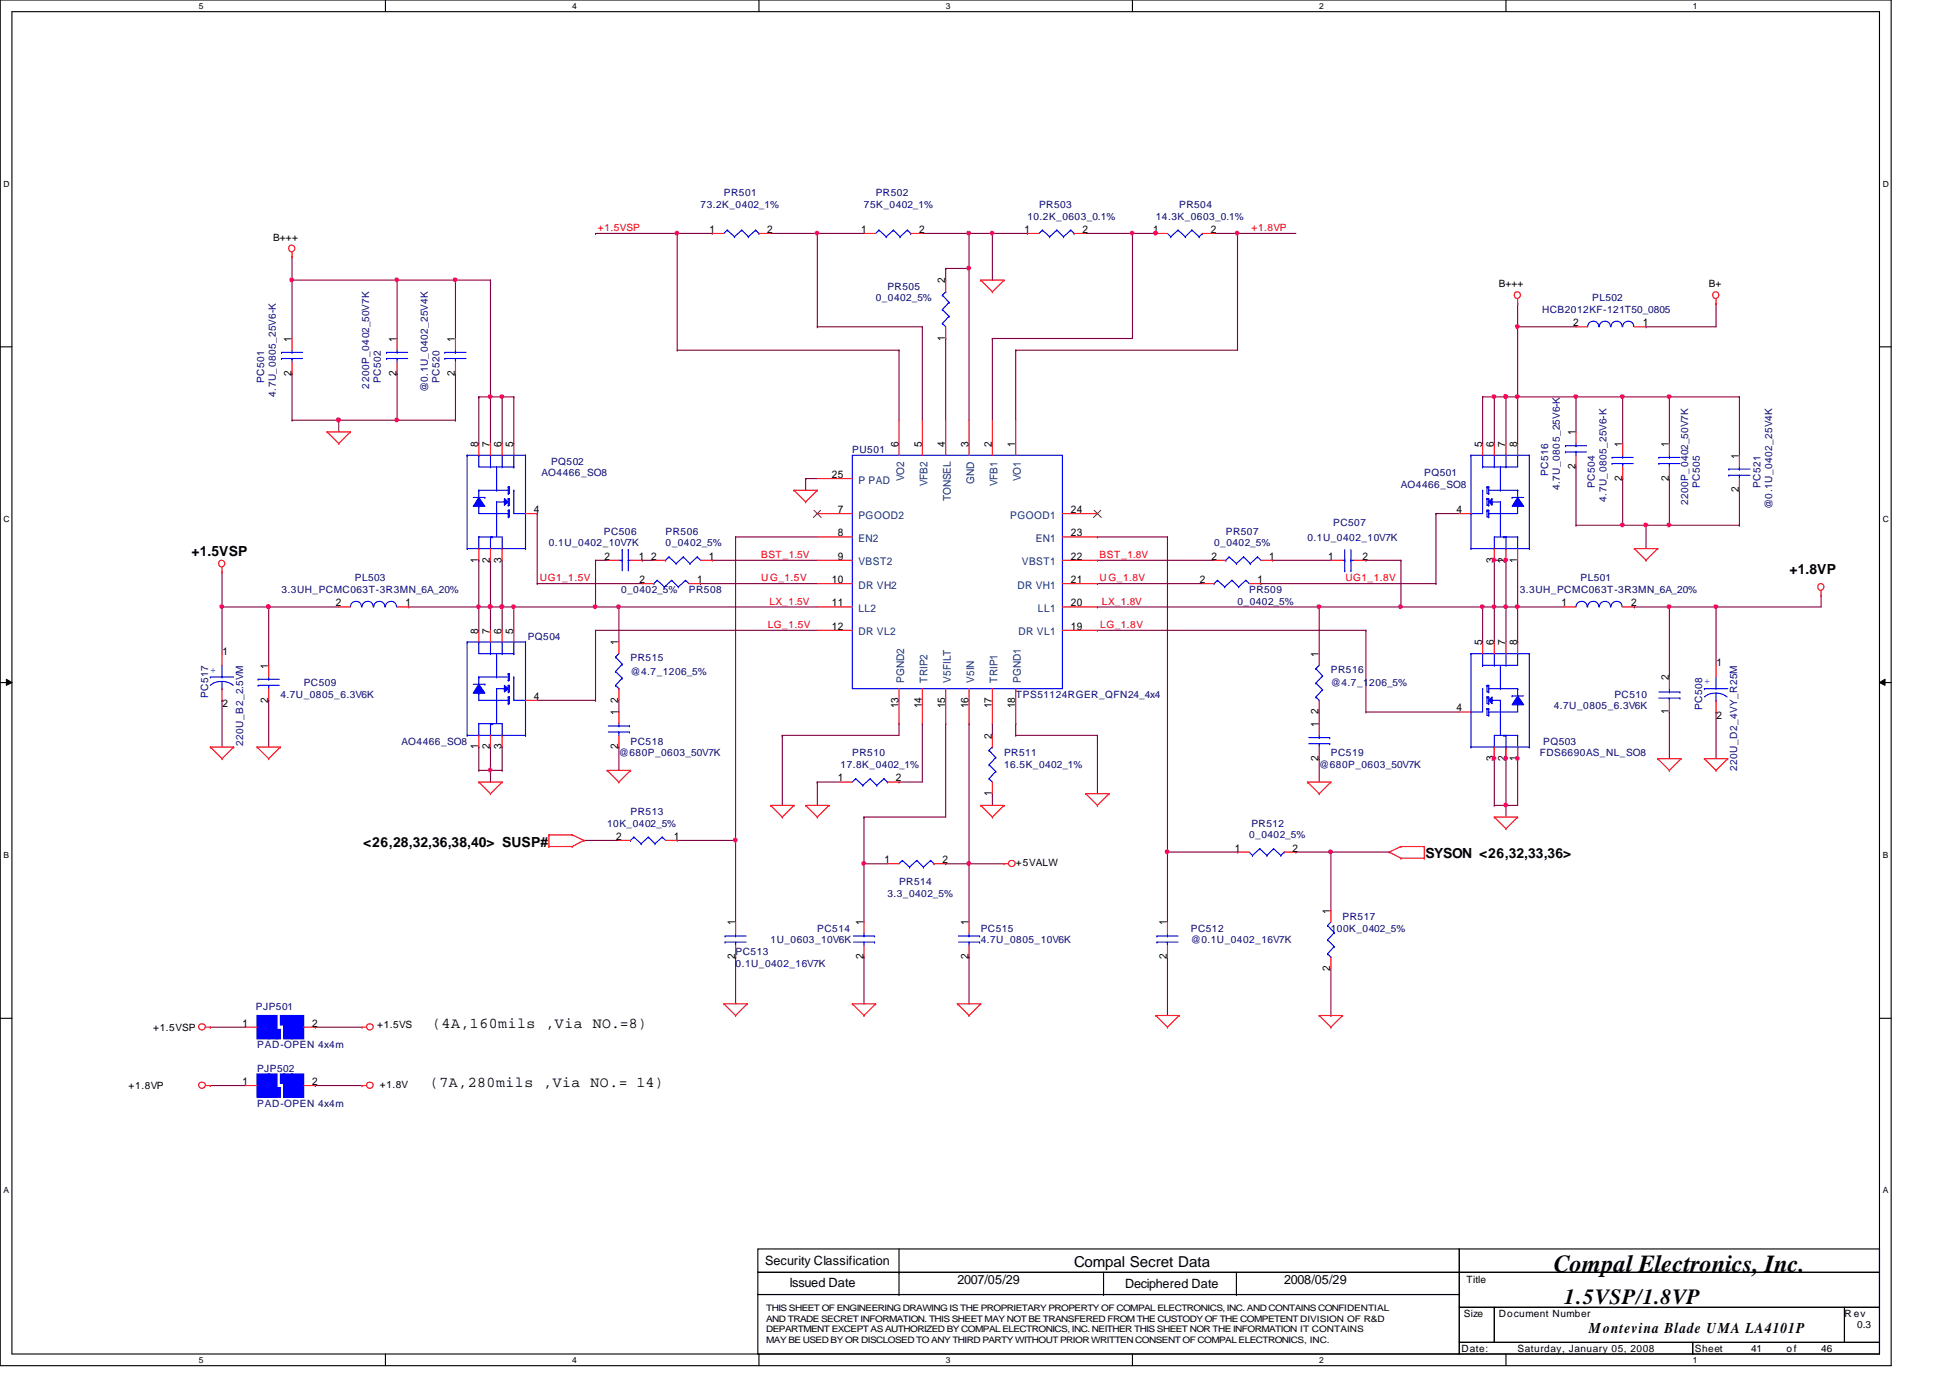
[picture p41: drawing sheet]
<svg xmlns="http://www.w3.org/2000/svg" width="297mm" height="210mm" viewBox="0 0 297 210" stroke-linecap="round" stroke-linejoin="round" font-family="sans-serif">
<defs><g id="words">
<text font-size="3.7" x="236.7" y="193.7">Compal Electronics, Inc.</text>
<text font-size="3.3" x="238.3" y="198.6">1.5VSP/1.8VP</text>
<g font-size="2.3">
<text x="65.8" y="156.6">(4A,160mils ,Via NO.=8)</text>
<text x="65.5" y="165.5">(7A,280mils ,Via NO.= 14)</text>
<text x="163.6" y="193">Compal Secret Data</text>
<text x="242" y="203">Montevina Blade UMA LA4101P</text>
</g>
<g font-size="2.1">
<text x="29.2" y="84.8">+1.5VSP</text>
<text x="272.6" y="87.4">+1.8VP</text>
<text x="55.3" y="128.9">&lt;26,28,32,36,38,40&gt; SUSP#</text>
<text x="217.1" y="130.7">SYSON &lt;26,32,33,36&gt;</text>
</g>
<g font-size="1.9">
<text x="116.5" y="192.7">Security Classification</text>
<text x="120.3" y="196.1">Issued Date</text>
<text x="145.8" y="195.6">2007/05/29</text>
<text x="171.4" y="196.3">Deciphered Date</text>
<text x="195.6" y="195.6">2008/05/29</text>
</g>
<g font-size="1.6">
<text x="108.1" y="35.5">1</text>
<text x="116.9" y="35.5">2</text>
<text x="131.2" y="35.5">1</text>
<text x="140" y="35.5">2</text>
<text x="156.1" y="35.5">1</text>
<text x="164.9" y="35.5">2</text>
<text x="175.6" y="35.5">1</text>
<text x="184.4" y="35.5">2</text>
<text x="144" y="43.2" transform="rotate(-90 144 43.2)">2</text>
<text x="44.4" y="52.1" transform="rotate(-90 44.4 52.1)">1</text>
<text x="60.4" y="52.1" transform="rotate(-90 60.4 52.1)">1</text>
<text x="69.3" y="52.1" transform="rotate(-90 69.3 52.1)">1</text>
<text x="144" y="51.9" transform="rotate(-90 144 51.9)">1</text>
<text x="239.6" y="49.7">2</text>
<text x="250.2" y="49.7">1</text>
<text x="44.4" y="57.2" transform="rotate(-90 44.4 57.2)">2</text>
<text x="60.4" y="57.2" transform="rotate(-90 60.4 57.2)">2</text>
<text x="69.3" y="57.2" transform="rotate(-90 69.3 57.2)">2</text>
<text x="72.9" y="68.1" transform="rotate(-90 72.9 68.1)">8</text>
<text x="74.6" y="68.1" transform="rotate(-90 74.6 68.1)">7</text>
<text x="76.4" y="68.1" transform="rotate(-90 76.4 68.1)">6</text>
<text x="78.2" y="68.1" transform="rotate(-90 78.2 68.1)">5</text>
<text x="136.9" y="68.1" transform="rotate(-90 136.9 68.1)">6</text>
<text x="140.4" y="68.1" transform="rotate(-90 140.4 68.1)">5</text>
<text x="144" y="68.1" transform="rotate(-90 144 68.1)">4</text>
<text x="147.5" y="68.1" transform="rotate(-90 147.5 68.1)">3</text>
<text x="151.1" y="68.1" transform="rotate(-90 151.1 68.1)">2</text>
<text x="154.6" y="68.1" transform="rotate(-90 154.6 68.1)">1</text>
<text x="225.8" y="68.1" transform="rotate(-90 225.8 68.1)">5</text>
<text x="227.5" y="68.1" transform="rotate(-90 227.5 68.1)">6</text>
<text x="229.3" y="68.1" transform="rotate(-90 229.3 68.1)">7</text>
<text x="231.1" y="68.1" transform="rotate(-90 231.1 68.1)">8</text>
<text x="240" y="71.5" transform="rotate(-90 240 71.5)">2</text>
<text x="240" y="66.3" transform="rotate(-90 240 66.3)">1</text>
<text x="247.1" y="68.1" transform="rotate(-90 247.1 68.1)">1</text>
<text x="254.2" y="68.1" transform="rotate(-90 254.2 68.1)">1</text>
<text x="264.9" y="69.8" transform="rotate(-90 264.9 69.8)">1</text>
<text x="126.7" y="72.8">25</text>
<text x="247.1" y="73.2" transform="rotate(-90 247.1 73.2)">2</text>
<text x="254.2" y="73.2" transform="rotate(-90 254.2 73.2)">2</text>
<text x="264.9" y="75" transform="rotate(-90 264.9 75)">2</text>
<text x="81.3" y="78.1">4</text>
<text x="127.6" y="81.7">8</text>
<text x="127.6" y="78.1">7</text>
<text x="163.1" y="81.7">23</text>
<text x="163.1" y="78.1">24</text>
<text x="221.9" y="78.1">4</text>
<text x="72.9" y="85.7" transform="rotate(-90 72.9 85.7)">1</text>
<text x="74.6" y="85.7" transform="rotate(-90 74.6 85.7)">2</text>
<text x="76.4" y="85.7" transform="rotate(-90 76.4 85.7)">3</text>
<text x="92.1" y="85.3">2</text>
<text x="97.3" y="85.3">1</text>
<text x="97.4" y="88.8">2</text>
<text x="99.2" y="85.3">2</text>
<text x="106.2" y="88.8">1</text>
<text x="108" y="85.3">1</text>
<text x="126.7" y="88.8">10</text>
<text x="127.6" y="85.3">9</text>
<text x="163.1" y="85.3">22</text>
<text x="163.1" y="88.8">21</text>
<text x="182.7" y="88.8">2</text>
<text x="184.5" y="85.3">2</text>
<text x="191.6" y="88.8">1</text>
<text x="193.3" y="85.3">1</text>
<text x="202.3" y="85.3">1</text>
<text x="207.6" y="85.3">2</text>
<text x="227.5" y="85.7" transform="rotate(-90 227.5 85.7)">3</text>
<text x="229.3" y="85.7" transform="rotate(-90 229.3 85.7)">2</text>
<text x="231.1" y="85.7" transform="rotate(-90 231.1 85.7)">1</text>
<text x="51.2" y="92.4">2</text>
<text x="61.8" y="92.4">1</text>
<text x="126.7" y="95.9">12</text>
<text x="126.7" y="92.4">11</text>
<text x="163.1" y="95.9">19</text>
<text x="163.1" y="92.4">20</text>
<text x="237.9" y="92.4">1</text>
<text x="248.5" y="92.4">2</text>
<text x="33.9" y="99.7">1</text>
<text x="40.8" y="101.9" transform="rotate(-90 40.8 101.9)">1</text>
<text x="72.9" y="96.5" transform="rotate(-90 72.9 96.5)">8</text>
<text x="74.6" y="96.5" transform="rotate(-90 74.6 96.5)">7</text>
<text x="76.4" y="96.5" transform="rotate(-90 76.4 96.5)">6</text>
<text x="78.2" y="96.5" transform="rotate(-90 78.2 96.5)">5</text>
<text x="94.2" y="98.3" transform="rotate(-90 94.2 98.3)">1</text>
<text x="200.9" y="100.1" transform="rotate(-90 200.9 100.1)">1</text>
<text x="225.8" y="98.3" transform="rotate(-90 225.8 98.3)">5</text>
<text x="227.5" y="98.3" transform="rotate(-90 227.5 98.3)">6</text>
<text x="229.3" y="98.3" transform="rotate(-90 229.3 98.3)">7</text>
<text x="231.1" y="98.3" transform="rotate(-90 231.1 98.3)">8</text>
<text x="261.5" y="101.5">1</text>
<text x="33.9" y="107.7">2</text>
<text x="40.8" y="107" transform="rotate(-90 40.8 107)">2</text>
<text x="81.3" y="106.6">4</text>
<text x="94.2" y="107" transform="rotate(-90 94.2 107)">2</text>
<text x="136.9" y="107.9" transform="rotate(-90 136.9 107.9)">13</text>
<text x="140.4" y="107.9" transform="rotate(-90 140.4 107.9)">14</text>
<text x="144" y="107.9" transform="rotate(-90 144 107.9)">15</text>
<text x="147.5" y="107.9" transform="rotate(-90 147.5 107.9)">16</text>
<text x="151.1" y="107.9" transform="rotate(-90 151.1 107.9)">17</text>
<text x="154.6" y="107.9" transform="rotate(-90 154.6 107.9)">18</text>
<text x="254.2" y="103.6" transform="rotate(-90 254.2 103.6)">2</text>
<text x="94.2" y="109" transform="rotate(-90 94.2 109)">1</text>
<text x="151.1" y="112.5" transform="rotate(-90 151.1 112.5)">2</text>
<text x="200.9" y="110.7" transform="rotate(-90 200.9 110.7)">1</text>
<text x="200.9" y="108.8" transform="rotate(-90 200.9 108.8)">2</text>
<text x="221.9" y="108.4">4</text>
<text x="254.2" y="108.8" transform="rotate(-90 254.2 108.8)">1</text>
<text x="261.5" y="109.5">2</text>
<text x="72.9" y="114.1" transform="rotate(-90 72.9 114.1)">1</text>
<text x="74.6" y="114.1" transform="rotate(-90 74.6 114.1)">2</text>
<text x="76.4" y="114.1" transform="rotate(-90 76.4 114.1)">3</text>
<text x="94.2" y="114.1" transform="rotate(-90 94.2 114.1)">2</text>
<text x="127.6" y="119">1</text>
<text x="136.4" y="119">2</text>
<text x="200.9" y="115.9" transform="rotate(-90 200.9 115.9)">2</text>
<text x="227.5" y="115.9" transform="rotate(-90 227.5 115.9)">3</text>
<text x="229.3" y="115.9" transform="rotate(-90 229.3 115.9)">2</text>
<text x="231.1" y="115.9" transform="rotate(-90 231.1 115.9)">1</text>
<text x="151.1" y="121.2" transform="rotate(-90 151.1 121.2)">1</text>
<text x="93.8" y="127.9">2</text>
<text x="102.7" y="127.9">1</text>
<text x="134.7" y="131.5">1</text>
<text x="143.5" y="131.5">2</text>
<text x="188.1" y="129.7">1</text>
<text x="196.9" y="129.7">2</text>
<text x="112" y="141" transform="rotate(-90 112 141)">1</text>
<text x="131.5" y="141" transform="rotate(-90 131.5 141)">1</text>
<text x="147.5" y="141" transform="rotate(-90 147.5 141)">1</text>
<text x="177.8" y="141" transform="rotate(-90 177.8 141)">1</text>
<text x="202.6" y="139.2" transform="rotate(-90 202.6 139.2)">1</text>
<text x="112" y="146.1" transform="rotate(-90 112 146.1)">2</text>
<text x="131.5" y="146.1" transform="rotate(-90 131.5 146.1)">2</text>
<text x="147.5" y="146.1" transform="rotate(-90 147.5 146.1)">2</text>
<text x="177.8" y="146.1" transform="rotate(-90 177.8 146.1)">2</text>
<text x="202.6" y="147.9" transform="rotate(-90 202.6 147.9)">2</text>
<text x="37" y="156.4">1</text>
<text x="47.5" y="156.4">2</text>
<text x="37" y="165.3">1</text>
<text x="47.5" y="165.3">2</text>
</g>
<g font-size="1.6" fill="#004080">
<text x="130.8" y="73.7">P PAD</text>
<text x="137.7" y="73.3" transform="rotate(-90 137.7 73.3)">VO2</text>
<text x="141.3" y="74.1" transform="rotate(-90 141.3 74.1)">VFB2</text>
<text x="144.8" y="76.4" transform="rotate(-90 144.8 76.4)">TONSEL</text>
<text x="148.4" y="73.7" transform="rotate(-90 148.4 73.7)">GND</text>
<text x="151.9" y="74.1" transform="rotate(-90 151.9 74.1)">VFB1</text>
<text x="155.5" y="73.3" transform="rotate(-90 155.5 73.3)">VO1</text>
<text x="130.8" y="82.5">EN2</text>
<text x="130.8" y="79">PGOOD2</text>
<text x="153.9" y="79">PGOOD1</text>
<text x="157.8" y="82.5">EN1</text>
<text x="130.8" y="89.7">DR VH2</text>
<text x="130.8" y="86.1">VBST2</text>
<text x="155" y="89.7">DR VH1</text>
<text x="155.7" y="86.1">VBST1</text>
<text x="130.8" y="93.2">LL2</text>
<text x="158.1" y="93.2">LL1</text>
<text x="130.8" y="96.8">DR VL2</text>
<text x="155.1" y="96.8">DR VL1</text>
<text x="137.7" y="104" transform="rotate(-90 137.7 104)">PGND2</text>
<text x="141.3" y="104" transform="rotate(-90 141.3 104)">TRIP2</text>
<text x="144.8" y="104" transform="rotate(-90 144.8 104)">V5FILT</text>
<text x="148.4" y="104" transform="rotate(-90 148.4 104)">V5IN</text>
<text x="151.9" y="104" transform="rotate(-90 151.9 104)">TRIP1</text>
<text x="155.5" y="104" transform="rotate(-90 155.5 104)">PGND1</text>
</g>
<g font-size="1.5" fill="#000080">
<text x="110.3" y="29.9">PR501</text>
<text x="133.4" y="29.9">PR502</text>
<text x="106.7" y="31.7">73.2K_0402_1%</text>
<text x="131.6" y="31.7">75K_0402_1%</text>
<text x="156.5" y="33.4">10.2K_0603_0.1%</text>
<text x="158.3" y="31.7">PR503</text>
<text x="176.1" y="33.4">14.3K_0603_0.1%</text>
<text x="179.6" y="31.7">PR504</text>
<text x="133.4" y="45.9">0_0402_5%</text>
<text x="135.2" y="44.1">PR505</text>
<text x="234.9" y="47.7">HCB2012KF-121T50_0805</text>
<text x="242.5" y="45.9">PL502</text>
<text x="40.3" y="58.3" transform="rotate(-90 40.3 58.3)">PC501</text>
<text x="56.3" y="59.2" transform="rotate(-90 56.3 59.2)">2200P_0402_50V7K</text>
<text x="58" y="58.3" transform="rotate(-90 58 58.3)">PC502</text>
<text x="65.1" y="59.8" transform="rotate(-90 65.1 59.8)">@0.1U_0402_25V4K</text>
<text x="66.9" y="58.3" transform="rotate(-90 66.9 58.3)">PC520</text>
<text x="42" y="60.5" transform="rotate(-90 42 60.5)">4.7U_0805_25V6-K</text>
<text x="83.9" y="70.8">PQ502</text>
<text x="129.8" y="69">PU501</text>
<text x="82.5" y="72.6">AO4466_SO8</text>
<text x="213.4" y="74.3">AO4466_SO8</text>
<text x="217" y="72.6">PQ501</text>
<text x="235.8" y="72.6" transform="rotate(-90 235.8 72.6)">PC516</text>
<text x="237.6" y="74.7" transform="rotate(-90 237.6 74.7)">4.7U_0805_25V6-K</text>
<text x="242.9" y="74.3" transform="rotate(-90 242.9 74.3)">PC504</text>
<text x="244.7" y="76.5" transform="rotate(-90 244.7 76.5)">4.7U_0805_25V6-K</text>
<text x="257.2" y="77" transform="rotate(-90 257.2 77)">2200P_0402_50V7K</text>
<text x="258.9" y="74.3" transform="rotate(-90 258.9 74.3)">PC505</text>
<text x="268.2" y="74.3" transform="rotate(-90 268.2 74.3)">PC521</text>
<text x="270" y="77.6" transform="rotate(-90 270 77.6)">@0.1U_0402_25V4K</text>
<text x="83.6" y="83.2">0.1U_0402_10V7K</text>
<text x="92" y="81.4">PC506</text>
<text x="101.4" y="81.4">PR506</text>
<text x="101.4" y="83.2">0_0402_5%</text>
<text x="185" y="83.2">0_0402_5%</text>
<text x="186.7" y="81.4">PR507</text>
<text x="199.2" y="82.4">0.1U_0402_10V7K</text>
<text x="203.1" y="80.2">PC507</text>
<text x="54.1" y="88.6">PL503</text>
<text x="240.7" y="88.6">PL501</text>
<text x="42.9" y="90.3">3.3UH_PCMC063T-3R3MN_6A_20%</text>
<text x="94.6" y="90.3">0_0402_5%</text>
<text x="104.9" y="90.3">PR508</text>
<text x="188.5" y="92.1">0_0402_5%</text>
<text x="190.3" y="90.3">PR509</text>
<text x="231.5" y="90.3">3.3UH_PCMC063T-3R3MN_6A_20%</text>
<text x="80.4" y="97.5">PQ504</text>
<text x="96.1" y="100.7">PR515</text>
<text x="31.7" y="106.3" transform="rotate(-90 31.7 106.3)">PC517</text>
<text x="42.7" y="106.3">4.7U_0805_6.3V6K</text>
<text x="46.3" y="104.6">PC509</text>
<text x="96.1" y="102.8">@4.7_1206_5%</text>
<text x="154.7" y="106.3">TPS51124RGER_QFN24_4x4</text>
<text x="202.7" y="102.4">PR516</text>
<text x="202.7" y="104.6">@4.7_1206_5%</text>
<text x="236.7" y="107.9">4.7U_0805_6.3V6K</text>
<text x="245.9" y="106.3">PC510</text>
<text x="37" y="113.6" transform="rotate(-90 37 113.6)">220U_B2_2.5VM</text>
<text x="61.2" y="113.5">AO4466_SO8</text>
<text x="96.1" y="113.5">PC518</text>
<text x="235.1" y="113.5">PQ503</text>
<text x="259.3" y="108.1" transform="rotate(-90 259.3 108.1)">PC508</text>
<text x="94.3" y="115.2">@680P_0603_50V7K</text>
<text x="128.1" y="117">17.8K_0402_1%</text>
<text x="129.8" y="115.2">PR510</text>
<text x="152.9" y="115.2">PR511</text>
<text x="152.9" y="117">16.5K_0402_1%</text>
<text x="201" y="117">@680P_0603_50V7K</text>
<text x="202.7" y="115.2">PC519</text>
<text x="234.6" y="115.2">FDS6690AS_NL_SO8</text>
<text x="264.6" y="117.5" transform="rotate(-90 264.6 117.5)">220U_D2_4VY_R25M</text>
<text x="92.5" y="125.9">10K_0402_5%</text>
<text x="96.1" y="124.1">PR513</text>
<text x="190.6" y="125.9">PR512</text>
<text x="190.3" y="127.7">0_0402_5%</text>
<text x="135.2" y="136.6">3.3_0402_5%</text>
<text x="136.9" y="134.8">PR514</text>
<text x="117.4" y="143.7">1U_0603_10V6K</text>
<text x="124.5" y="141.9">PC514</text>
<text x="149.4" y="141.9">PC515</text>
<text x="149.4" y="143.7">4.7U_0805_10V6K</text>
<text x="181.4" y="141.9">PC512</text>
<text x="181.4" y="143.7">@0.1U_0402_16V7K</text>
<text x="202.7" y="141.9">100K_0402_5%</text>
<text x="204.5" y="140.1">PR517</text>
<text x="112.1" y="145.5">PC513</text>
<text x="112.1" y="147.2">0.1U_0402_16V7K</text>
<text x="39" y="153.8">PJP501</text>
<text x="39.2" y="159.7">PAD-OPEN 4x4m</text>
<text x="39.2" y="163.2">PJP502</text>
<text x="39.2" y="168.6">PAD-OPEN 4x4m</text>
</g>
<g font-size="1.5" fill="#f00">
<text x="91.1" y="35.2">+1.5VSP</text>
<text x="190.6" y="35.2">+1.8VP</text>
<text x="82.2" y="88.6">UG1_1.5V</text>
<text x="115.9" y="85">BST_1.5V</text>
<text x="115.9" y="88.6">UG_1.5V</text>
<text x="167.5" y="85">BST_1.8V</text>
<text x="167.5" y="88.6">UG_1.8V</text>
<text x="204.9" y="88.6">UG1_1.8V</text>
<text x="117" y="95.7">LG_1.5V</text>
<text x="117.2" y="92.1">LX_1.5V</text>
<text x="167.6" y="95.7">LG_1.8V</text>
<text x="167.8" y="92.1">LX_1.8V</text>
</g>
<g font-size="1.5">
<text x="41.6" y="36.7">B+++</text>
<text x="228.3" y="43.8">B+++</text>
<text x="260.3" y="43.8">B+</text>
<text x="154.7" y="131.9">+5VALW</text>
<text x="23.3" y="157.1">+1.5VSP</text>
<text x="57.4" y="156.6">+1.5VS</text>
<text x="19.6" y="165.9">+1.8VP</text>
<text x="57.9" y="165.7">+1.8V</text>
<text x="223.4" y="195.4">Title</text>
<text x="223" y="200.6">Size</text>
<text x="228.3" y="200.6">Document Number</text>
<text x="281" y="200.6">R ev</text>
<text x="282.9" y="202.4">0.3</text>
<text x="222.6" y="205.9">Date:</text>
<text x="231.2" y="205.9">Saturday, January 05, 2008</text>
<text x="258.2" y="205.9">Sheet</text>
<text x="266.7" y="205.9">41</text>
<text x="272.2" y="205.9">of</text>
<text x="277.4" y="205.9">46</text>
</g>
<g font-size="1.5" fill="#00f">
<text x="32" y="102.4">+</text>
<text x="259.6" y="104.2">+</text>
</g>
<g font-size="1.4">
<text x="116.7" y="199.7">THIS SHEET OF ENGINEERING DRAWING IS THE PROPRIETARY PROPERTY OF COMPAL ELECTRONICS, INC. AND CONTAINS CONFIDENTIAL</text>
<text x="116.7" y="201.3">AND TRADE SECRET INFORMATION. THIS SHEET MAY NOT BE TRANSFERED FROM THE CUSTODY OF THE COMPETENT DIVISION OF R&amp;D</text>
<text x="116.7" y="202.9">DEPARTMENT EXCEPT AS AUTHORIZED BY COMPAL ELECTRONICS, INC. NEITHER THIS SHEET NOR THE INFORMATION IT CONTAINS</text>
<text x="116.7" y="204.6">MAY BE USED BY OR DISCLOSED TO ANY THIRD PARTY WITHOUT PRIOR WRITTEN CONSENT OF COMPAL ELECTRONICS, INC.</text>
</g>
<g font-size="1.3">
<text x="30.3" y="1.4">5</text>
<text x="87.2" y="1.4">4</text>
<text x="144.1" y="1.4">3</text>
<text x="201" y="1.4">2</text>
<text x="257.8" y="1.4">1</text>
<text x=".5" y="28.4">D</text>
<text x="286.8" y="28.4">D</text>
<text x=".5" y="79.5">C</text>
<text x="286.8" y="79.5">C</text>
<text x=".5" y="130.6">B</text>
<text x="286.8" y="130.6">B</text>
<text x=".5" y="181.8">A</text>
<text x="286.8" y="181.8">A</text>
<text x="30.3" y="207.7">5</text>
<text x="87.2" y="207.7">4</text>
<text x="144.1" y="207.7">3</text>
<text x="201" y="207.7">2</text>
<text x="257.8" y="207.7">1</text>
</g>
</g></defs>
<path d="M0 0h288.1v208h-288.1zM1.8 1.8h284.5v204.4h-284.5z" fill="none" stroke="#000" stroke-width=".17"/>
<g fill="#fff">
<path d="M30.3 .3h.6v1.4h-.6z"/>
<path d="M30.3 206.5h.6v1.4h-.6z"/>
</g>
<path d="M58.7 0v1.8M58.7 206.2v1.8" fill="none" stroke="#000" stroke-width=".17"/>
<g fill="#fff">
<path d="M87.2 .3h.6v1.4h-.6z"/>
<path d="M87.2 206.5h.6v1.4h-.6z"/>
</g>
<path d="M115.6 0v1.8M115.6 206.2v1.8" fill="none" stroke="#000" stroke-width=".17"/>
<g fill="#fff">
<path d="M144.1 .3h.6v1.4h-.6z"/>
<path d="M144.1 206.5h.6v1.4h-.6z"/>
</g>
<path d="M172.5 0v1.8M172.5 206.2v1.8" fill="none" stroke="#000" stroke-width=".17"/>
<g fill="#fff">
<path d="M201 .3h.6v1.4h-.6z"/>
<path d="M201 206.5h.6v1.4h-.6z"/>
</g>
<path d="M229.4 0v1.8M229.4 206.2v1.8" fill="none" stroke="#000" stroke-width=".17"/>
<g fill="#fff">
<path d="M257.8 .3h.7v1.4h-.7z"/>
<path d="M257.8 206.5h.7v1.4h-.7z"/>
<path d="M.5 27.3h1v1.4h-1z"/>
<path d="M286.8 27.3h.9v1.4h-.9z"/>
<path d="M.5 78.3h1v1.5h-1z"/>
<path d="M286.8 78.3h.9v1.5h-.9z"/>
</g>
<path d="M0 52.8h1.8M286.3 52.8h1.8" fill="none" stroke="#000" stroke-width=".17"/>
<g fill="#fff">
<path d="M.5 129.5h.9v1.4h-.9z"/>
<path d="M286.8 129.5h.9v1.4h-.9z"/>
</g>
<path d="M0 104h1.8M286.3 104h1.8" fill="none" stroke="#000" stroke-width=".17"/>
<path d="M1 103.5l.8 .5-.8 .4zM286.3 104l.8-.5v.9z" fill="#000"/>
<path d="M1 103.5l.8 .5-.8 .4zM286.3 104l.8-.5v.9z" fill="none" stroke="#000" stroke-width=".15"/>
<g fill="#fff">
<path d="M.5 180.6h.8v1.4h-.8z"/>
<path d="M286.8 180.6h.8v1.4h-.8z"/>
</g>
<g fill="none" stroke="#000" stroke-width=".17">
<path d="M0 155.1h1.8M286.3 155.1h1.8M115.4 190.2h106.9v3.6h-106.9zM115.4 193.8h106.9v3.4h-106.9zM115.4 197.2h106.9v9h-106.9zM136.9 193.8h.1M136.9 197.2h.1M136.9 190.2v7M168.1 197.2h.1M168.1 193.8v3.4M188.3 197.2h.1M188.3 193.8v3.4"/>
<path d="M222.3 190.2h64v3.6h-64zM222.3 193.8h64v5.3h-64zM222.3 199.1h5.3v5.4h-5.3zM227.6 199.1h53.4v5.4h-53.4zM281 199.1h5.3v5.4h-5.3zM222.3 204.5h35.5v1.7h-35.5zM257.8 204.5h28.5v1.7h-28.5z"/>
</g>
<g fill="none" stroke="#800040" stroke-width=".17">
<path d="M44.5 39.1h.1M44.5 39.1v12.5M90.7 35.6h.1M90.7 35.6h17.8M103.2 35.6h.1M103.2 35.6v17.7M108.5 35.6h.1M117.4 35.6h14.2M124.5 35.6h.1M124.5 35.6v14.2M140.5 35.6h16M147.6 35.6h.1"/>
<path d="M147.6 35.6v28.4M151.2 35.6h.1M151.2 35.6v7.1M156.5 35.6h.1M165.4 35.6h10.7M172.5 35.6h.1M172.5 35.6v16h-21.3M176.1 35.6h.1M185 35.6h12.4M188.5 35.6h.1M188.5 35.6v17.7h-33.8M44.5 42.7h.1"/>
<path d="M44.5 56.9h.1M44.5 42.7h30.2M44.5 56.9v7.1M60.5 56.9h.1M60.5 42.7h.1M60.5 42.7v8.9M60.5 56.9v7.1M69.4 42.7h.1M69.4 56.9h.1M69.4 42.7v8.9M69.4 56.9v7.1M74.7 42.7h.1"/>
<path d="M74.7 42.7v24.9M103.2 53.3h.1M103.2 53.3h33.7M124.5 49.8h.1M124.5 49.8h16M136.9 53.3h.1M136.9 53.3v10.7M140.5 49.8h.1M140.5 49.8v14.2M144.1 40.9h.1M144.1 51.6h.1M144.1 40.9v1.8"/>
<path d="M144.1 51.6v12.4M144.1 40.9h3.5M147.6 40.9h.1M151.2 51.6h.1M151.2 51.6v12.4M154.7 53.3h.1M154.7 53.3v10.7M231.2 49.8h.1M231.2 46.2h.1M231.2 49.8h8.9M231.2 46.2v21.4M250.7 49.8h.1"/>
<path d="M261.4 46.2h.1M261.4 46.2v3.6h-10.7M44.5 64h.1M44.5 64h24.9M51.6 64h.1M51.6 64v1.8M69.4 64h.1M72.9 60.5h.1M72.9 60.5v7.1M72.9 60.5h5.4M74.7 60.5h.1M76.5 60.5h.1"/>
<path d="M76.5 60.5v7.1M78.3 60.5h.1M78.3 60.5v7.1M81.8 78.2h.1M81.8 78.2v10.7M122.7 72.9h.1M122.7 72.9h1.8M122.7 72.9v1.8M218.7 78.2h.1M218.7 78.2h3.6M218.7 78.2v10.7M225.8 60.5h.1"/>
<path d="M225.8 60.5v7.1M225.8 60.5h39.2M227.6 60.5h.1M227.6 60.5v7.1M229.4 60.5h.1M229.4 60.5v7.1M231.2 60.5h.1M240.1 60.5h.1M240.1 60.5v5.3M240.1 71.1v8.9M247.2 72.9h.1M247.2 60.5h.1"/>
<path d="M247.2 60.5v7.1M247.2 72.9v7.1M254.3 72.9h.1M254.3 60.5h.1M254.3 60.5v7.1M254.3 72.9v7.1M265 60.5h.1M265 74.7h.1M265 60.5v8.8M265 74.7v5.3M33.8 92.5h.1M33.8 87.1h.1"/>
<path d="M33.8 92.5h17.8M33.8 87.1v12.5M40.9 92.5h.1M40.9 92.5v8.8M62.3 92.5h.1M62.3 92.5h62.2M72.9 92.5h.1M72.9 85.3h.1M72.9 85.3v10.7M74.7 85.3h.1M74.7 92.5h.1M74.7 85.3v10.7"/>
<path d="M76.5 92.5h.1M76.5 85.3v10.7M78.3 92.5h.1M78.3 92.5v3.5M81.8 88.9h.1M81.8 88.9h16M90.7 96h.1M90.7 85.3h.1M90.7 92.5h.1M90.7 85.3h1.8M90.7 96h33.8M90.7 85.3v7.2"/>
<path d="M90.7 96v10.7M94.3 92.5h.1M94.3 92.5v5.3M97.8 85.3h.1M97.8 85.3h1.8M106.7 88.9h.1M106.7 88.9h17.8M108.5 85.3h.1M108.5 85.3h16M112.1 81.8h.1M112.1 81.8v58.7M112.1 81.8h12.4"/>
<path d="M167.2 85.3h.1M167.2 96h.1M167.2 88.9h.1M167.2 81.8h.1M167.2 92.5h.1M167.2 85.3h17.8M167.2 92.5h71.1M167.2 96h40.9M167.2 88.9h16M167.2 81.8h10.6M177.8 81.8h.1M177.8 81.8v58.7"/>
<path d="M192.1 88.9h.1M192.1 88.9h26.6M193.8 85.3h.1M193.8 85.3h8.9M201 92.5h.1M201 92.5v7.1M208.1 96h.1M208.1 85.3h.1M208.1 85.3h5.3M208.1 96v12.5M213.4 85.3h.1M213.4 92.5h.1"/>
<path d="M213.4 85.3v7.2M218.7 88.9h.1M225.8 92.5h.1M225.8 92.5v5.3M227.6 92.5h.1M227.6 85.3h.1M227.6 85.3h1.8M227.6 85.3v12.5M229.4 92.5h.1M229.4 85.3h.1M229.4 85.3v12.5M231.2 92.5h.1"/>
<path d="M231.2 97.8h.1M231.2 85.3v12.5M240.1 80h.1M240.1 80h24.9M247.2 80h.1M249 92.5h.1M250.7 80h.1M250.7 80v3.6M254.3 92.5h.1M254.3 92.5v10.6M261.4 92.5h.1M261.4 92.5v8.8"/>
<path d="M265 80h.1M277.4 90.7h.1M277.4 90.7v1.8h-28.4M33.8 106.7h.1M33.8 106.7v7.1M40.9 106.7h.1M40.9 106.7v7.1M72.9 117.3h.1M72.9 113.8h.1M72.9 113.8v3.5M72.9 117.3h3.6M74.7 117.3h.1"/>
<path d="M74.7 113.8h.1M74.7 113.8v5.3M76.5 117.3h.1M76.5 113.8v3.5M81.8 106.7h8.9M90.7 106.7h.1M94.3 108.5h.1M94.3 113.8h.1M94.3 106.7v1.8M94.3 113.8v3.5M119.2 112h.1M119.2 112v10.7"/>
<path d="M124.5 119.1h.1M124.5 119.1v3.6M124.5 119.1h3.6M136.9 110.2h.1M136.9 119.1h.1M136.9 110.2v1.8h-17.7M140.5 110.2h.1M140.5 110.2v8.9h-3.6M144.1 110.2h.1M144.1 110.2v14.3h-12.5M147.6 110.2h.1M147.6 110.2v30.3"/>
<path d="M151.2 110.2h.1M151.2 110.2v1.8M154.7 112h.1M154.7 110.2h.1M154.7 112h12.5M154.7 110.2v1.8M167.2 112h.1M167.2 112v8.9M201 110.2h.1M201 115.6h.1M201 108.5v1.7M201 115.6v3.5"/>
<path d="M208.1 108.5h.1M208.1 108.5h14.2M227.6 115.6h.1M227.6 113.8h.1M227.6 113.8v8.9M229.4 115.6h.1M229.4 113.8h.1M229.4 113.8v10.7M231.2 115.6h.1M231.2 113.8h.1M231.2 113.8v8.9h-3.6M254.3 108.5h.1"/>
<path d="M254.3 108.5v7.1M261.4 108.5h.1M261.4 108.5v7.1M88.9 128h.1M88.9 128h5.4M103.2 128h.1M103.2 128h8.9M112.1 128h.1M131.6 131.6h.1M131.6 124.5h.1M131.6 124.5v16M131.6 131.6h3.6"/>
<path d="M144.1 131.6h.1M144.1 131.6h8.8M147.6 131.6h.1M151.2 120.9h.1M151.2 120.9v1.8M177.8 129.8h10.7M188.5 129.8h.1M197.4 129.8h.1M197.4 129.8h14.2M202.7 129.8h.1M202.7 138.7h.1M202.7 129.8v8.9"/>
<path d="M227.6 122.7h.1M229.4 122.7h.1M32 156.5h.1M32 156.5h5.4M48 156.5h.1M48 156.5h7.2M112.1 145.8h.1M112.1 145.8v7.1M131.6 145.8h.1M131.6 145.8v7.1M147.6 145.8h.1M147.6 145.8v7.1"/>
<path d="M177.8 145.8h.1M177.8 140.5h.1M177.8 145.8v8.9M202.7 154.7h.1M202.7 147.6v7.1M32 165.4h.1M32 165.4h5.4M48 165.4h.1M48 165.4h7.2"/>
</g>
<g fill="none" stroke="#f00" stroke-width=".17">
<path d="M44.5 39.1h.1M44.5 38.4v.7M108.5 35.6h1.8M115.6 35.6h1.8M176.1 35.6h1.7M183.2 35.6h1.8M149.4 42.7h.1M149.4 42.7h3.5M149.4 42.7l1.8 1.7M151.2 44.4h.1M152.9 42.7h.1M152.9 42.7l-1.7 1.7"/>
<path d="M231.2 46.2h.1M231.2 45.6v.6M261.4 46.2h.1M261.4 45.6v.6M49.8 65.8h.1M49.8 65.8h3.6M49.8 65.8l1.8 1.8M51.6 67.6h.1M53.4 65.8h.1M53.4 65.8l-1.8 1.8M120.9 74.7h.1M120.9 74.7h3.6"/>
<path d="M120.9 74.7l1.8 1.8M122.7 76.5h.1M124.5 74.7h.1M124.5 74.7l-1.8 1.8M33.8 87.1h.1M33.8 86.4v.7M249 83.6h.1M249 83.6h3.5M249 83.6l1.7 1.7M250.7 85.3h.1M252.5 83.6h.1M252.5 83.6l-1.8 1.7"/>
<path d="M277.4 90.7h.1M277.4 90v.7M32 113.8h.1M32 113.8h3.6M32 113.8l1.8 1.8M33.8 115.6h.1M35.6 113.8h.1M35.6 113.8l-1.8 1.8M39.2 113.8h.1M39.2 113.8h3.5M39.2 113.8l1.7 1.8M40.9 115.6h.1"/>
<path d="M42.7 113.8h.1M42.7 113.8l-1.8 1.8M72.9 119.1h.1M72.9 119.1h3.6M72.9 119.1l1.8 1.8M76.5 119.1h.1M76.5 119.1l-1.8 1.8M92.5 117.3h.1M92.5 117.3h3.6M92.5 117.3l1.8 1.8M94.3 119.1h.1M96.1 117.3h.1"/>
<path d="M96.1 117.3l-1.8 1.8M199.2 119.1h.1M199.2 119.1h3.5M199.2 119.1l1.8 1.8M202.7 119.1h.1M202.7 119.1l-1.7 1.8M252.5 115.6h.1M252.5 115.6h3.6M252.5 115.6l1.8 1.7M254.3 117.3h.1M256.1 115.6h.1M256.1 115.6l-1.8 1.7"/>
<path d="M259.6 115.6h.1M259.6 115.6h3.6M259.6 115.6l1.8 1.7M261.4 117.3h.1M263.2 115.6h.1M263.2 115.6l-1.8 1.7M74.7 120.9h.1M83.6 128.9h.1M83.6 127.2h.1M83.6 127.2h3.6M83.6 128.9h3.6M83.6 127.2v1.7"/>
<path d="M87.2 127.2h.1M87.2 128.9h.1M87.2 127.2l1.7 .8M88.9 128h.1M88.9 128l-1.7 .9M117.4 122.7h.1M117.4 122.7h3.5M117.4 122.7l1.8 1.8M119.2 124.5h.1M120.9 122.7h.1M120.9 122.7l-1.7 1.8M122.7 122.7h.1"/>
<path d="M122.7 122.7h3.6M122.7 122.7l1.8 1.8M124.5 124.5h.1M126.3 122.7h.1M126.3 122.7l-1.8 1.8M149.4 122.7h.1M149.4 122.7h3.5M149.4 122.7l1.8 1.8M151.2 124.5h.1M152.9 131.6h.1M152.9 122.7h.1M152.9 131.6h.7"/>
<path d="M152.9 122.7l-1.7 1.8M165.4 120.9h.1M165.4 120.9h3.5M165.4 120.9l1.8 1.8M167.2 122.7h.1M168.9 120.9h.1M168.9 120.9l-1.7 1.8M201 120.9h.1M211.6 129.8h.1M211.6 129.8l1.8 .9M213.4 128.9h.1M213.4 130.7h.1"/>
<path d="M213.4 128.9h3.6M213.4 128.9l-1.8 .9M213.4 130.7h3.6M217 130.7h.1M217 128.9h.1M217 128.9v1.8M227.6 124.5h.1M227.6 124.5h3.6M227.6 124.5l1.8 1.7M229.4 126.2h.1M231.2 124.5h.1M231.2 124.5l-1.8 1.7"/>
<path d="M31.4 156.5h.6M32 156.5h.1M55.2 156.5h.1M55.2 156.5h.6M110.3 152.9h.1M110.3 152.9h3.5M110.3 152.9l1.8 1.8M112.1 154.7h.1M113.8 152.9h.1M113.8 152.9l-1.7 1.8M129.8 152.9h.1M129.8 152.9h3.6"/>
<path d="M129.8 152.9l1.8 1.8M131.6 154.7h.1M133.4 152.9h.1M133.4 152.9l-1.8 1.8M145.8 152.9h.1M145.8 152.9h3.6M145.8 152.9l1.8 1.8M147.6 154.7h.1M149.4 152.9h.1M149.4 152.9l-1.8 1.8M176.1 154.7h.1M176.1 154.7h3.5"/>
<path d="M176.1 154.7l1.7 1.8M177.8 156.5h.1M179.6 154.7h.1M179.6 154.7l-1.8 1.8M201 154.7h.1M201 154.7h3.5M201 154.7l1.7 1.8M202.7 156.5h.1M204.5 154.7h.1M204.5 154.7l-1.8 1.8M31.4 165.4h.6M32 165.4h.1"/>
<path d="M55.2 165.4h.1M55.2 165.4h.6"/>
<circle cx="44.4" cy="37.8" r=".5"/>
<circle cx="231.1" cy="44.9" r=".5"/>
<circle cx="261.3" cy="44.9" r=".5"/>
<circle cx="33.7" cy="85.8" r=".5"/>
<circle cx="277.3" cy="89.4" r=".5"/>
<circle cx="154.1" cy="131.5" r=".5"/>
<circle cx="30.8" cy="156.4" r=".5"/>
<circle cx="56.4" cy="156.4" r=".5"/>
<circle cx="30.8" cy="165.3" r=".5"/>
<circle cx="56.4" cy="165.3" r=".5"/>
</g>
<g fill="none" stroke="#00f" stroke-width=".17">
<path d="M110.8 35.1h.1M110.8 35.1l-.5 .5M110.8 35.1l1.1 1M111.9 36.1h.1M113 35.1h.1M113 35.1l-1.1 1M113 35.1l1 1M114 36.1h.1M115.1 35.1h.1M115.1 35.1l-1.1 1M115.1 35.1l.5 .5M115.6 35.6h.1"/>
<path d="M177.8 35.6l.5 .5M178.3 36.1h.1M179.4 35.1h.1M179.4 35.1l-1.1 1M179.4 35.1l1.1 1M180.5 36.1h.1M181.6 35.1h.1M181.6 35.1l-1.1 1M181.6 35.1l1.1 1M182.7 36.1h.1M183.2 35.6h.1M183.2 35.6l-.5 .5"/>
</g>
<path d="M39.2 163.6h1.7v3.5h-1.7z" fill-rule="evenodd" fill="#00f"/>
<path d="M39.2 163.6h1.7v3.5h-1.7z" fill="none" stroke="#00f" stroke-width=".17"/>
<path d="M44.5 163.6h1.8v3.5h-1.8z" fill-rule="evenodd" fill="#00f"/>
<path d="M44.5 163.6h1.8v3.5h-1.8z" fill="none" stroke="#00f" stroke-width=".17"/>
<path d="M40.9 163.6h1.3v3.5h-1.3z" fill-rule="evenodd" fill="#00f"/>
<path d="M40.9 163.6h1.3v3.5h-1.3z" fill="none" stroke="#00f" stroke-width=".17"/>
<path d="M42.2 165.7h.5v1.4h-.5z" fill-rule="evenodd" fill="#00f"/>
<path d="M42.2 165.7h.5v1.4h-.5z" fill="none" stroke="#00f" stroke-width=".17"/>
<path d="M42.7 163.6h.5v1.4h-.5z" fill-rule="evenodd" fill="#00f"/>
<path d="M42.7 163.6h.5v1.4h-.5z" fill="none" stroke="#00f" stroke-width=".17"/>
<path d="M43.2 163.6h1.3v3.5h-1.3z" fill-rule="evenodd" fill="#00f"/>
<g fill="none" stroke="#00f" stroke-width=".17">
<path d="M238.5 68.8h.1M238.5 67.9h.1M238.5 68.8h3.2M238.5 67.9h3.2M240.1 67.9h.1M240.1 68.8h.1M240.1 67.6v.3M240.1 68.8v.5M245.6 70.6h.1M245.6 69.7h.1M245.6 70.6h3.2M245.6 69.7h3.2"/>
<path d="M247.2 69.7h.1M247.2 70.6h.1M247.2 69.3v.4M247.2 70.6v.5M263.4 72.4h.1M263.4 71.5h.1M263.4 72.4h3.2M263.4 71.5h3.2M265 71.5h.1M265 72.4h.1M265 71.1v.4M265 72.4v.5"/>
<path d="M99.6 88.9h.1M100.1 88.4h.1M100.1 88.4l1.1 1M100.1 88.4l-.5 .5M101.2 89.4h.1M101.4 85.3h.1M101.9 84.8h.1M101.9 84.8l1.1 1.1M101.9 84.8l-.5 .5M102.3 88.4h.1M102.3 88.4l1 1M102.3 88.4l-1.1 1"/>
<path d="M103 85.9h.1M103.3 89.4h.1M104.1 84.8h.1M104.1 84.8l1 1.1M104.1 84.8l-1.1 1.1M104.4 88.4h.1M104.4 88.4l.5 .5M104.4 88.4l-1.1 1M105.1 85.9h.1M106.2 84.8h.1M106.2 84.8l.5 .5M106.2 84.8l-1.1 1.1"/>
<path d="M39.3 104.4h.1M39.3 103.5h.1M39.3 104.4h3.2M39.3 103.5h3.2M40.9 103.5h.1M40.9 104.4h.1M40.9 103.1v.4M40.9 104.4v.5M199.3 113.3h3.3M199.3 112.4h3.3M201 112.4h.1M201 113.3h.1"/>
<path d="M201 112v.4M201 113.3v.5M202.6 113.3h.1M202.6 112.4h.1M43.2 163.6h1.3v3.5h-1.3z"/>
</g>
<g fill="none" stroke="#f00" stroke-width=".17">
<path d="M240.1 65.8v1.8M240.1 69.3v1.8M247.2 67.6v1.7M247.2 71.1v1.8M265 69.3v1.8M265 72.9v1.8M97.8 88.9h1.8M99.6 85.3h1.8M104.9 88.9h1.8M106.7 85.3h1.8M40.9 101.3v1.8M40.9 104.9v1.8"/>
<path d="M201 110.2v1.8M201 113.8v1.8M37.4 165.4h1.8M46.3 165.4h1.7"/>
</g>
<path d="M72.9 104.2l1 1.4h-1.8z" fill="#00f"/>
<path d="M72.9 104.2l1 1.4h-1.8z" fill="none" stroke="#00f" stroke-width=".17"/>
<path d="M76.8 104.4l.6 .5-.6 .5z" fill="#00f"/>
<g fill="none" stroke="#00f" stroke-width=".17">
<path d="M133.9 35.1h.1M133.9 35.1l-.5 .5M133.9 35.1l1.1 1M135 36.1h.1M136.1 35.1h.1M136.1 35.1l-1.1 1M136.1 35.1l1 1M137.1 36.1h.1M138.2 35.1h.1M138.2 35.1l-1.1 1M138.2 35.1l.5 .5M138.7 35.6h.1"/>
<path d="M67.8 54.6h.1M67.8 53.7h.1M67.8 54.6h3.2M67.8 53.7h3.2M69.4 53.7h.1M69.4 54.6h.1M69.4 53.3v.4M69.4 54.6v.5M129.8 69.3h32v35.6h-32zM71.2 97.8h.1M71.2 97.8v14.2M71.2 97.8h8.8"/>
<path d="M72.9 97.8h.1M72.9 97.8v1.8h5.4M74.7 99.6h.1M74.7 97.8v1.8M75.6 99.6v3.5M76.5 99.6h.1M76.5 97.8v1.8M78.3 99.6h.1M78.3 97.8v1.8M80 97.8h.1M80 97.8v14.2M32 103.1h.1"/>
<path d="M32 103.1h3.6M33.8 103.1h.1M33.8 103.8h-.4a2.25 2.25 0 0 0-1.4 .6M33.8 103.8l1.1 .2 .6 .4M33.8 104.9h.1M33.8 101.3v1.8M33.8 103.8v1.1M71.2 112h.1M71.2 112h8.8M72.1 104.2h1.8M72.9 105.6h.1M72.9 103.1h.1"/>
<path d="M72.9 110.2h.1M72.9 112h.1M72.9 103.1v1.1M72.9 105.6v1.1h4.5M72.9 110.2v1.8M72.9 110.2h3.6v1.8M72.9 103.1h4.5M73.9 104.2h.1M74.7 112h.1M74.7 110.2h.1M74.7 110.2v1.8M74.9 110.2h.1"/>
<path d="M75.1 110.2h.1M75.6 103.1h.1M75.6 106.7h.1M75.6 104.9h.1M75.6 104.9h1.2M75.6 104.9v5.3M76.5 112h.1M76.8 104.4l.6 .5-.6 .5zM76.8 104.9h.1M77.4 107.2h.1M77.4 106.2h.1M77.4 105.4h.1"/>
<path d="M77.4 104.4h.1M77.4 103.6h.1M77.4 102.6h.1M77.4 106.7h.1M77.4 102.6v1M77.4 104.4v1M77.4 106.2v1M77.4 106.2h.2M77.4 104.4h.2M77.4 102.6h.2M77.6 106.2h.1M77.6 104.4h.1"/>
<path d="M77.6 102.6h.1M77.6 102.6v1h-.2M77.6 104.4v1h-.2M77.6 106.2v1h-.2M78.3 103.1h.1M78.3 103.1v3.6h1.7M80 112h.1M80 106.7h.1M150.7 118.6h.1M150.7 116.5h.1M150.7 114.3h.1M150.7 118.6l.5 .5"/>
<path d="M150.7 116.5l1 1M150.7 114.3l1 1.1M151.2 113.8h.1M151.2 113.8l-.5 .5M151.7 117.5h.1M151.7 115.4h.1M151.7 117.5l-1 1.1M151.7 115.4l-1 1.1M252.7 105.4h3.2M252.7 106.3h3.2M254.3 106.3h.1M254.3 105.4h.1"/>
<path d="M254.3 104.9v.5M254.3 106.3v.4M255.9 105.4h.1M255.9 106.3h.1M259.6 104.9h.1M259.6 104.9h3.6M261.4 104.9h.1M261.4 105.6h-.4a2.25 2.25 0 0 0-1.4 .6M261.4 105.6l1.1 .2 .6 .4M261.4 106.7h.1M261.4 103.1v1.8M261.4 105.6v1.1"/>
<path d="M137.5 131.1h.1M137.5 131.1l-.6 .5M137.5 131.1l1.1 1M138.6 132.1h.1M139.7 131.1h.1M139.7 131.1l-1.1 1M139.7 131.1l1 1M140.7 132.1h.1M141.8 131.1h.1M141.8 131.1l-1.1 1M141.8 131.1l.5 .5M142.3 131.6h.1"/>
<path d="M110.4 143.5h.1M110.4 142.6h.1M110.4 143.5h3.3M110.4 142.6h3.3M112.1 142.6h.1M112.1 143.5h.1M112.1 142.2v.4M112.1 143.5v.5"/>
</g>
<g fill="none" stroke="#f00" stroke-width=".17">
<path d="M131.6 35.6h1.8M138.7 35.6h1.8M69.4 51.6v1.7M69.4 55.1v1.8M124.5 78.2h5.3M124.5 72.9h5.3M136.9 64v5.3M140.5 64v5.3M144.1 64v5.3M147.6 64v5.3M151.2 64v5.3M154.7 64v5.3"/>
<path d="M161.8 78.2h5.4M33.8 99.6v1.7M72.9 96v1.8M74.7 96v1.8M76.5 96v1.8M78.3 96v1.8M124.5 81.8h5.3M124.5 96h5.3M124.5 85.3h5.3M124.5 92.5h5.3M124.5 88.9h5.3M161.8 81.8h5.4"/>
<path d="M161.8 96h5.4M161.8 85.3h5.4M161.8 92.5h5.4M161.8 88.9h5.4M33.8 104.9v1.8M72.9 112v1.8M74.7 112v1.8M76.5 112v1.8M80 106.7h1.8M136.9 104.9v5.3M140.5 104.9v5.3M144.1 104.9v5.3"/>
<path d="M147.6 104.9v5.3M151.2 104.9v5.3M151.2 112v1.8M151.2 119.1v1.8M154.7 104.9v5.3M254.3 103.1v1.8M254.3 106.7v1.8M261.4 101.3v1.8M261.4 106.7v1.8M135.2 131.6h1.7M142.3 131.6h1.8M112.1 140.5v1.7"/>
<path d="M112.1 144v1.8"/>
</g>
<path d="M124 77.7l1.1 1.1M125 77.7l-1.1 1.1M166.7 77.7l1.1 1.1M167.7 77.7l-1.1 1.1" fill="none" stroke="#804000" stroke-width=".15"/>
<path d="M231.2 106l.9 1.4h-1.8z" fill="#00f"/>
<path d="M231.2 106l.9 1.4h-1.8z" fill="none" stroke="#00f" stroke-width=".17"/>
<path d="M227.3 106.2v1l-.5-.5z" fill="#00f"/>
<g fill="none" stroke="#00f" stroke-width=".17">
<path d="M224.1 99.6h.1M224.1 99.6h8.9M224.1 99.6v14.2M225.8 99.6v1.7M227.6 99.6v1.7M229.4 99.6v1.7M231.2 99.6h.1M231.2 99.6v1.7h-5.4M233 99.6h.1M233 99.6v14.2M224.1 113.8h.1M224.1 108.5h.1"/>
<path d="M224.1 113.8h8.9M225.8 104.9h.1M225.8 101.3h.1M225.8 104.9v3.6h-1.7M226.5 107.9h.1M226.5 106.2h.1M226.5 104.4h.1M226.5 104.4v1h.3M226.5 106.2v1h.3M226.5 107.9v1.1h.3M226.5 107.9h.3M226.5 106.2h.3"/>
<path d="M226.5 104.4h.3M226.8 109h.1M226.8 107.9h.1M226.8 107.2h.1M226.8 106.2h.1M226.8 105.4h.1M226.8 104.4h.1M226.8 108.5h.1M226.8 104.4v1M226.8 106.2v1M226.8 107.9v1.1M226.8 104.9h4.4"/>
<path d="M227.3 106.2v1l-.5-.5zM227.3 106.7h.1M227.3 106.7h1.3M227.6 101.3h.1M227.6 113.8h.1M228.6 104.9h.1M228.6 108.5h.1M228.6 106.7h.1M228.6 101.3v3.6M228.6 106.7v5.3M229.1 112h.1M229.2 112h.1"/>
<path d="M229.4 113.8h.1M229.4 101.3h.1M229.4 112h.1M229.4 112v1.8M230.3 106h.1M230.3 106h1.8M231.2 107.4h.1M231.2 104.9h.1M231.2 112h.1M231.2 113.8h.1M231.2 104.9v1.1M231.2 107.4v1.1h-4.4"/>
<path d="M231.2 112v1.8M231.2 112h-3.6v1.8M233 113.8h.1"/>
</g>
<path d="M225.8 97.8v1.8M227.6 97.8v1.8M229.4 97.8v1.8M231.2 97.8v1.8M222.3 108.5h1.8M227.6 113.8v1.8M229.4 113.8v1.8M231.2 113.8v1.8" fill="none" stroke="#f00" stroke-width=".17"/>
<path d="M231.2 75.8l.9 1.3h-1.8z" fill="#00f"/>
<path d="M231.2 75.8l.9 1.3h-1.8z" fill="none" stroke="#00f" stroke-width=".17"/>
<path d="M226.8 76.5l.5-.6v1.1z" fill="#00f"/>
<g fill="none" stroke="#00f" stroke-width=".17">
<path d="M42.9 54.6h.1M42.9 53.7h.1M42.9 54.6h3.2M42.9 53.7h3.2M44.5 53.7h.1M44.5 54.6h.1M44.5 53.3v.4M44.5 54.6v.5M241.8 49.8a.85 .85 0 0 1 .9-.9 .85 .85 0 0 1 .8 .9M243.6 49.8a.85 .85 0 0 1 .9-.9 .85 .85 0 0 1 .8 .9M245.4 49.8a.85 .85 0 0 1 .8-.9 .85 .85 0 0 1 .9 .9M247.2 49.8a.85 .85 0 0 1 .8-.9 .85 .85 0 0 1 .9 .9"/>
<path d="M224.1 69.3h.1M224.1 78.2h.1M224.1 69.3h8.9M224.1 69.3v14.3M225.8 74.7h.1M225.8 71.1h.1M225.8 69.3v1.8M225.8 74.7v3.5h-1.7M226.5 77.7h.1M226.5 75.9h.1M226.5 74.2h.1M226.5 74.2v1h.3"/>
<path d="M226.5 75.9v1.1h.3M226.5 77.7v1h.3M226.5 77.7h.3M226.5 75.9h.3M226.5 74.2h.3M226.8 76.5l.5-.6v1.1zM226.8 78.7h.1M226.8 77.7h.1M226.8 77h.1M226.8 75.9h.1M226.8 75.2h.1M226.8 74.2h.1"/>
<path d="M226.8 78.2h.1M226.8 74.2v1M226.8 75.9v1.1M226.8 77.7v1M226.8 74.7h4.4M227.3 76.5h.1M227.3 76.5h1.3M227.6 71.1h.1M227.6 69.3v1.8M228.6 74.7h.1M228.6 78.2h.1M228.6 76.5h.1"/>
<path d="M228.6 71.1v3.6M228.6 76.5v5.3M229.4 71.1h.1M229.4 69.3v1.8M230.3 75.8h.1M230.3 75.8h1.8M231.2 77.1h.1M231.2 74.7h.1M231.2 69.3h.1M231.2 69.3v1.8h-5.4M231.2 74.7v1.1M231.2 77.1v1.1h-4.4"/>
<path d="M233 69.3h.1M233 69.3v14.3M252.7 70.6h.1M252.7 69.7h.1M252.7 70.6h3.2M252.7 69.7h3.2M254.3 69.7h.1M254.3 70.6h.1M254.3 69.3v.4M254.3 70.6v.5M94.3 85.3h.5M94.8 83.7h.1"/>
<path d="M94.8 85.3h.1M94.8 83.7v3.3M95.7 85.3h.1M95.7 83.7h.1M95.7 85.3h.4M95.7 83.7v3.3M185 88.9h.1M185.5 88.4h.1M185.5 88.4l1.1 1M185.5 88.4l-.5 .5M186.6 89.4h.1M186.7 85.3h.1"/>
<path d="M187.2 84.8h.1M187.2 84.8l1.1 1.1M187.2 84.8l-.5 .5M187.7 88.4h.1M187.7 88.4l1 1M187.7 88.4l-1.1 1M188.3 85.9h.1M188.7 89.4h.1M189.4 84.8h.1M189.4 84.8l1.1 1.1M189.4 84.8l-1.1 1.1M189.8 88.4h.1"/>
<path d="M189.8 88.4l.5 .5M189.8 88.4l-1.1 1M190.5 85.9h.1M191.6 84.8h.1M191.6 84.8l.5 .5M191.6 84.8l-1.1 1.1M204.5 85.3h.3M204.8 85.3h.1M204.8 87h.1M204.8 83.7v3.3M205.8 87h.1M205.8 85.3h.1"/>
<path d="M205.8 85.3h.5M205.8 83.7v3.3M224.1 83.6h.1M224.1 83.6h8.9M227.6 83.6h.1M229.1 81.8h.1M229.2 81.8h.1M229.4 83.6h.1M229.4 81.8h.1M229.4 81.8v1.8M231.2 81.8h.1M231.2 83.6h.1"/>
<path d="M231.2 81.8v1.8M231.2 81.8h-3.6v1.8M233 83.6h.1M240.1 92.5a.85 .85 0 0 1 .8-.9 .85 .85 0 0 1 .9 .9M241.8 92.5a.85 .85 0 0 1 .9-.9 .85 .85 0 0 1 .8 .9M243.6 92.5a.85 .85 0 0 1 .9-.9 .85 .85 0 0 1 .8 .9M245.4 92.5a.85 .85 0 0 1 .8-.9 .85 .85 0 0 1 .9 .9M92.7 111.5h3.2M92.7 110.6h3.2M94.3 110.6h.1M94.3 111.5h.1M94.3 110.2v.4"/>
<path d="M94.3 111.5v.5M95.9 111.5h.1M95.9 110.6h.1M130.3 118.6h.1M130.3 118.6l-.5 .5M130.3 118.6l1.1 1M131.4 119.6h.1M132.5 118.6h.1M132.5 118.6l-1.1 1M132.5 118.6l1.1 1M133.6 119.6h.1M134.7 118.6h.1"/>
<path d="M134.7 118.6l-1.1 1M134.7 118.6l.5 .5M135.2 119.1h.1M190.3 129.8l.5 .5M190.8 130.3h.1M191.9 129.3h.1M191.9 129.3l-1.1 1M191.9 129.3l1.1 1M193 130.3h.1M194 129.3h.1M194 129.3l-1 1M194 129.3l1.1 1"/>
<path d="M195.1 130.3h.1M195.6 129.8h.1M195.6 129.8l-.5 .5M176.2 143.5h.1M176.2 142.6h.1M176.2 143.5h3.2M176.2 142.6h3.2M177.8 142.6h.1M177.8 143.5h.1M177.8 142.2v.4M177.8 143.5v.5"/>
</g>
<g fill="none" stroke="#f00" stroke-width=".17">
<path d="M44.5 51.6v1.7M44.5 55.1v1.8M240.1 49.8h1.7M249 49.8h1.7M222.3 78.2h1.8M225.8 67.6v1.7M227.6 67.6v1.7M229.4 67.6v1.7M231.2 67.6v1.7M254.3 67.6v1.7M254.3 71.1v1.8M92.5 85.3h1.8"/>
<path d="M96.1 85.3h1.7M183.2 88.9h1.8M185 85.3h1.7M190.3 88.9h1.8M192.1 85.3h1.7M202.7 85.3h1.8M206.3 85.3h1.8M227.6 83.6v1.7M229.4 83.6v1.7M231.2 83.6v1.7M238.3 92.5h1.8M247.2 92.5h1.8"/>
<path d="M94.3 108.5v1.7M94.3 112v1.8M128.1 119.1h1.7M135.2 119.1h1.7M188.5 129.8h1.8M195.6 129.8h1.8M177.8 140.5v1.7M177.8 144v1.8"/>
</g>
<path d="M72.9 75.8l1 1.3h-1.8z" fill="#00f"/>
<path d="M72.9 75.8l1 1.3h-1.8z" fill="none" stroke="#00f" stroke-width=".17"/>
<path d="M76.8 75.9l.6 .6-.6 .5z" fill="#00f"/>
<g fill="none" stroke="#00f" stroke-width=".17">
<path d="M143.5 49.3h.1M143.5 47.2h.1M143.5 45h.1M143.5 49.3l.6 .5M143.5 47.2l1.1 1M143.5 45l1.1 1.1M144.1 44.4h.1M144.1 44.4l-.6 .6M144.6 48.2h.1M144.6 46.1h.1M144.6 48.2l-1.1 1.1M144.6 46.1l-1.1 1.1"/>
<path d="M71.2 69.3h.1M71.2 69.3v14.3M71.2 69.3h8.8M72.1 75.8h1.8M72.9 77.1h.1M72.9 74.7h.1M72.9 69.3h.1M72.9 69.3v1.8h5.4M72.9 74.7v1.1M72.9 77.1v1.1h4.5M72.9 74.7h4.5M73.9 75.8h.1"/>
<path d="M74.7 71.1h.1M74.7 69.3v1.8M75.6 74.7h.1M75.6 78.2h.1M75.6 76.5h.1M75.6 76.5h1.2M75.6 71.1v3.6M75.6 76.5v5.3M76.5 71.1h.1M76.5 69.3v1.8M76.8 75.9l.6 .6-.6 .5zM76.8 76.5h.1"/>
<path d="M77.4 78.7h.1M77.4 77.7h.1M77.4 77h.1M77.4 75.9h.1M77.4 75.2h.1M77.4 74.2h.1M77.4 78.2h.1M77.4 74.2v1M77.4 75.9v1.1M77.4 77.7v1M77.4 77.7h.2M77.4 75.9h.2"/>
<path d="M77.4 74.2h.2M77.6 77.7h.1M77.6 75.9h.1M77.6 74.2h.1M77.6 74.2v1h-.2M77.6 75.9v1.1h-.2M77.6 77.7v1h-.2M78.3 74.7h.1M78.3 71.1h.1M78.3 69.3v1.8M78.3 74.7v3.5h1.7M80 69.3h.1"/>
<path d="M80 78.2h.1M80 69.3v14.3M71.2 83.6h.1M71.2 83.6h8.8M72.9 81.8h.1M72.9 83.6h.1M72.9 81.8v1.8M72.9 81.8h3.6v1.8M74.7 83.6h.1M74.7 81.8h.1M74.7 81.8v1.8M74.9 81.8h.1"/>
<path d="M75.1 81.8h.1M76.5 83.6h.1M80 83.6h.1"/>
</g>
<path d="M144.1 42.7v1.7M144.1 49.8v1.8M72.9 67.6v1.7M74.7 67.6v1.7M76.5 67.6v1.7M78.3 67.6v1.7M80 78.2h1.8M72.9 83.6v1.7M74.7 83.6v1.7M76.5 83.6v1.7" fill="none" stroke="#f00" stroke-width=".17"/>
<path d="M39.2 154.7h1.7v3.5h-1.7z" fill-rule="evenodd" fill="#00f"/>
<path d="M39.2 154.7h1.7v3.5h-1.7z" fill="none" stroke="#00f" stroke-width=".17"/>
<path d="M44.5 154.7h1.8v3.5h-1.8z" fill-rule="evenodd" fill="#00f"/>
<path d="M44.5 154.7h1.8v3.5h-1.8z" fill="none" stroke="#00f" stroke-width=".17"/>
<path d="M40.9 154.7h1.3v3.5h-1.3z" fill-rule="evenodd" fill="#00f"/>
<path d="M40.9 154.7h1.3v3.5h-1.3z" fill="none" stroke="#00f" stroke-width=".17"/>
<path d="M42.2 156.8h.5v1.4h-.5z" fill-rule="evenodd" fill="#00f"/>
<path d="M42.2 156.8h.5v1.4h-.5z" fill="none" stroke="#00f" stroke-width=".17"/>
<path d="M42.7 154.7h.5v1.4h-.5z" fill-rule="evenodd" fill="#00f"/>
<path d="M42.7 154.7h.5v1.4h-.5z" fill="none" stroke="#00f" stroke-width=".17"/>
<path d="M43.2 154.7h1.3v3.5h-1.3z" fill-rule="evenodd" fill="#00f"/>
<g fill="none" stroke="#00f" stroke-width=".17">
<path d="M158.8 35.1h.1M158.8 35.1l-.5 .5M158.8 35.1l1.1 1M159.9 36.1h.1M161 35.1h.1M161 35.1l-1.1 1M161 35.1l1 1M162 36.1h.1M163.1 35.1h.1M163.1 35.1l-1.1 1M163.1 35.1l.5 .5M163.6 35.6h.1"/>
<path d="M58.9 54.6h.1M58.9 53.7h.1M58.9 54.6h3.2M58.9 53.7h3.2M60.5 53.7h.1M60.5 54.6h.1M60.5 53.3v.4M60.5 54.6v.5M53.4 92.5a.85 .85 0 0 1 .8-.9 .85 .85 0 0 1 .9 .9M55.2 92.5a.85 .85 0 0 1 .8-.9 .85 .85 0 0 1 .8 .9M56.9 92.5a.85 .85 0 0 1 .9-.9 .85 .85 0 0 1 .8 .9M58.7 92.5a.85 .85 0 0 1 .9-.9 .85 .85 0 0 1 .8 .9"/>
<path d="M94.3 99.6l-.5 .5M93.8 100.1h.1M93.8 102.3h.1M93.8 104.4h.1M93.8 100.1l1 1.1M93.8 102.3l1 1M93.8 104.4l.5 .5M94.3 104.9h.1M94.8 101.2h.1M94.8 103.3h.1M94.8 101.2l-1 1.1M94.8 103.3l-1 1.1"/>
<path d="M200.4 101.9h.1M200.4 104.1h.1M200.4 106.2h.1M200.4 101.9l1.1 1.1M200.4 104.1l1.1 1M200.4 106.2l.6 .5M201 106.7h.1M201 101.3l-.6 .6M201.5 103h.1M201.5 105.1h.1M201.5 103l-1.1 1.1M201.5 105.1l-1.1 1.1"/>
<path d="M96.1 128h.1M96.6 127.5h.1M96.6 127.5l1.1 1M96.6 127.5l-.5 .5M97.7 128.5h.1M98.8 127.5h.1M98.8 127.5l1 1M98.8 127.5l-1.1 1M99.8 128.5h.1M100.9 127.5h.1M100.9 127.5l.5 .5M100.9 127.5l-1.1 1"/>
<path d="M43.2 154.7h1.3v3.5h-1.3zM130 143.5h3.2M130 142.6h3.2M131.6 142.6h.1M131.6 143.5h.1M131.6 142.2v.4M131.6 143.5v.5M133.2 143.5h.1M133.2 142.6h.1M146 143.5h3.2M146 142.6h3.2M147.6 142.6h.1"/>
<path d="M147.6 143.5h.1M147.6 142.2v.4M147.6 143.5v.5M149.2 143.5h.1M149.2 142.6h.1M202.2 141h.1M202.2 143.2h.1M202.2 145.3h.1M202.2 141l1 1.1M202.2 143.2l1 1M202.2 145.3l.5 .5M202.7 145.8h.1"/>
<path d="M202.7 140.5l-.5 .5M203.2 142.1h.1M203.2 144.2h.1M203.2 142.1l-1 1.1M203.2 144.2l-1 1.1"/>
</g>
<g fill="none" stroke="#f00" stroke-width=".17">
<path d="M156.5 35.6h1.8M163.6 35.6h1.8M60.5 51.6v1.7M60.5 55.1v1.8M51.6 92.5h1.8M60.5 92.5h1.8M94.3 97.8v1.8M201 99.6v1.7M94.3 104.9v1.8M201 106.7v1.8M94.3 128h1.8M101.4 128h1.8"/>
<path d="M202.7 138.7v1.8M37.4 156.5h1.8M46.3 156.5h1.7M131.6 140.5v1.7M131.6 144v1.8M147.6 140.5v1.7M147.6 144v1.8M202.7 145.8v1.8"/>
</g>
<circle cx="112" cy="128" r=".31" fill="#f0f"/>
<circle cx="112" cy="128" r=".31" fill="none" stroke="#f0f" stroke-width=".17"/>
<circle cx="78.2" cy="92.4" r=".31" fill="#f0f"/>
<circle cx="78.2" cy="92.4" r=".31" fill="none" stroke="#f0f" stroke-width=".17"/>
<circle cx="74.7" cy="92.4" r=".31" fill="#f0f"/>
<circle cx="74.7" cy="92.4" r=".31" fill="none" stroke="#f0f" stroke-width=".17"/>
<circle cx="74.7" cy="92.4" r=".31" fill="#f0f"/>
<circle cx="74.7" cy="92.4" r=".31" fill="none" stroke="#f0f" stroke-width=".17"/>
<circle cx="72.9" cy="92.4" r=".31" fill="#f0f"/>
<circle cx="72.9" cy="92.4" r=".31" fill="none" stroke="#f0f" stroke-width=".17"/>
<circle cx="147.6" cy="40.8" r=".31" fill="#f0f"/>
<circle cx="147.6" cy="40.8" r=".31" fill="none" stroke="#f0f" stroke-width=".17"/>
<circle cx="151.1" cy="35.5" r=".31" fill="#f0f"/>
<circle cx="151.1" cy="35.5" r=".31" fill="none" stroke="#f0f" stroke-width=".17"/>
<circle cx="74.7" cy="117.3" r=".31" fill="#f0f"/>
<circle cx="74.7" cy="117.3" r=".31" fill="none" stroke="#f0f" stroke-width=".17"/>
<circle cx="247.1" cy="80" r=".31" fill="#f0f"/>
<circle cx="247.1" cy="80" r=".31" fill="none" stroke="#f0f" stroke-width=".17"/>
<circle cx="76.4" cy="60.4" r=".31" fill="#f0f"/>
<circle cx="76.4" cy="60.4" r=".31" fill="none" stroke="#f0f" stroke-width=".17"/>
<circle cx="76.4" cy="92.4" r=".31" fill="#f0f"/>
<circle cx="76.4" cy="92.4" r=".31" fill="none" stroke="#f0f" stroke-width=".17"/>
<circle cx="74.7" cy="92.4" r=".31" fill="#f0f"/>
<circle cx="74.7" cy="92.4" r=".31" fill="none" stroke="#f0f" stroke-width=".17"/>
<circle cx="254.2" cy="80" r=".31" fill="#f0f"/>
<circle cx="254.2" cy="80" r=".31" fill="none" stroke="#f0f" stroke-width=".17"/>
<circle cx="231.1" cy="92.4" r=".31" fill="#f0f"/>
<circle cx="231.1" cy="92.4" r=".31" fill="none" stroke="#f0f" stroke-width=".17"/>
<circle cx="229.3" cy="92.4" r=".31" fill="#f0f"/>
<circle cx="229.3" cy="92.4" r=".31" fill="none" stroke="#f0f" stroke-width=".17"/>
<circle cx="172.5" cy="35.5" r=".31" fill="#f0f"/>
<circle cx="172.5" cy="35.5" r=".31" fill="none" stroke="#f0f" stroke-width=".17"/>
<circle cx="124.4" cy="35.5" r=".31" fill="#f0f"/>
<circle cx="124.4" cy="35.5" r=".31" fill="none" stroke="#f0f" stroke-width=".17"/>
<circle cx="147.6" cy="131.5" r=".31" fill="#f0f"/>
<circle cx="147.6" cy="131.5" r=".31" fill="none" stroke="#f0f" stroke-width=".17"/>
<circle cx="131.6" cy="131.5" r=".31" fill="#f0f"/>
<circle cx="131.6" cy="131.5" r=".31" fill="none" stroke="#f0f" stroke-width=".17"/>
<circle cx="40.9" cy="92.4" r=".31" fill="#f0f"/>
<circle cx="40.9" cy="92.4" r=".31" fill="none" stroke="#f0f" stroke-width=".17"/>
<circle cx="33.8" cy="92.4" r=".31" fill="#f0f"/>
<circle cx="33.8" cy="92.4" r=".31" fill="none" stroke="#f0f" stroke-width=".17"/>
<circle cx="40.9" cy="92.4" r=".31" fill="#f0f"/>
<circle cx="40.9" cy="92.4" r=".31" fill="none" stroke="#f0f" stroke-width=".17"/>
<circle cx="51.5" cy="64" r=".31" fill="#f0f"/>
<circle cx="51.5" cy="64" r=".31" fill="none" stroke="#f0f" stroke-width=".17"/>
<circle cx="94.2" cy="92.4" r=".31" fill="#f0f"/>
<circle cx="94.2" cy="92.4" r=".31" fill="none" stroke="#f0f" stroke-width=".17"/>
<circle cx="250.7" cy="80" r=".31" fill="#f0f"/>
<circle cx="250.7" cy="80" r=".31" fill="none" stroke="#f0f" stroke-width=".17"/>
<circle cx="254.2" cy="92.4" r=".31" fill="#f0f"/>
<circle cx="254.2" cy="92.4" r=".31" fill="none" stroke="#f0f" stroke-width=".17"/>
<circle cx="90.7" cy="92.4" r=".31" fill="#f0f"/>
<circle cx="90.7" cy="92.4" r=".31" fill="none" stroke="#f0f" stroke-width=".17"/>
<circle cx="76.4" cy="92.4" r=".31" fill="#f0f"/>
<circle cx="76.4" cy="92.4" r=".31" fill="none" stroke="#f0f" stroke-width=".17"/>
<circle cx="188.5" cy="35.5" r=".31" fill="#f0f"/>
<circle cx="188.5" cy="35.5" r=".31" fill="none" stroke="#f0f" stroke-width=".17"/>
<circle cx="60.4" cy="42.6" r=".31" fill="#f0f"/>
<circle cx="60.4" cy="42.6" r=".31" fill="none" stroke="#f0f" stroke-width=".17"/>
<circle cx="231.1" cy="115.5" r=".31" fill="#f0f"/>
<circle cx="231.1" cy="115.5" r=".31" fill="none" stroke="#f0f" stroke-width=".17"/>
<circle cx="229.3" cy="122.6" r=".31" fill="#f0f"/>
<circle cx="229.3" cy="122.6" r=".31" fill="none" stroke="#f0f" stroke-width=".17"/>
<circle cx="229.3" cy="115.5" r=".31" fill="#f0f"/>
<circle cx="229.3" cy="115.5" r=".31" fill="none" stroke="#f0f" stroke-width=".17"/>
<circle cx="227.6" cy="115.5" r=".31" fill="#f0f"/>
<circle cx="227.6" cy="115.5" r=".31" fill="none" stroke="#f0f" stroke-width=".17"/>
<circle cx="229.3" cy="85.3" r=".31" fill="#f0f"/>
<circle cx="229.3" cy="85.3" r=".31" fill="none" stroke="#f0f" stroke-width=".17"/>
<circle cx="213.3" cy="92.4" r=".31" fill="#f0f"/>
<circle cx="213.3" cy="92.4" r=".31" fill="none" stroke="#f0f" stroke-width=".17"/>
<circle cx="200.9" cy="92.4" r=".31" fill="#f0f"/>
<circle cx="200.9" cy="92.4" r=".31" fill="none" stroke="#f0f" stroke-width=".17"/>
<circle cx="227.6" cy="92.4" r=".31" fill="#f0f"/>
<circle cx="227.6" cy="92.4" r=".31" fill="none" stroke="#f0f" stroke-width=".17"/>
<circle cx="225.8" cy="92.4" r=".31" fill="#f0f"/>
<circle cx="225.8" cy="92.4" r=".31" fill="none" stroke="#f0f" stroke-width=".17"/>
<circle cx="229.3" cy="60.4" r=".31" fill="#f0f"/>
<circle cx="229.3" cy="60.4" r=".31" fill="none" stroke="#f0f" stroke-width=".17"/>
<circle cx="240" cy="60.4" r=".31" fill="#f0f"/>
<circle cx="240" cy="60.4" r=".31" fill="none" stroke="#f0f" stroke-width=".17"/>
<circle cx="247.1" cy="60.4" r=".31" fill="#f0f"/>
<circle cx="247.1" cy="60.4" r=".31" fill="none" stroke="#f0f" stroke-width=".17"/>
<circle cx="254.2" cy="60.4" r=".31" fill="#f0f"/>
<circle cx="254.2" cy="60.4" r=".31" fill="none" stroke="#f0f" stroke-width=".17"/>
<circle cx="60.4" cy="64" r=".31" fill="#f0f"/>
<circle cx="60.4" cy="64" r=".31" fill="none" stroke="#f0f" stroke-width=".17"/>
<circle cx="51.5" cy="64" r=".31" fill="#f0f"/>
<circle cx="51.5" cy="64" r=".31" fill="none" stroke="#f0f" stroke-width=".17"/>
<circle cx="227.6" cy="60.4" r=".31" fill="#f0f"/>
<circle cx="227.6" cy="60.4" r=".31" fill="none" stroke="#f0f" stroke-width=".17"/>
<circle cx="231.1" cy="60.4" r=".31" fill="#f0f"/>
<circle cx="231.1" cy="60.4" r=".31" fill="none" stroke="#f0f" stroke-width=".17"/>
<circle cx="229.3" cy="60.4" r=".31" fill="#f0f"/>
<circle cx="229.3" cy="60.4" r=".31" fill="none" stroke="#f0f" stroke-width=".17"/>
<circle cx="231.1" cy="49.7" r=".31" fill="#f0f"/>
<circle cx="231.1" cy="49.7" r=".31" fill="none" stroke="#f0f" stroke-width=".17"/>
<circle cx="74.7" cy="60.4" r=".31" fill="#f0f"/>
<circle cx="74.7" cy="60.4" r=".31" fill="none" stroke="#f0f" stroke-width=".17"/>
<circle cx="227.6" cy="85.3" r=".31" fill="#f0f"/>
<circle cx="227.6" cy="85.3" r=".31" fill="none" stroke="#f0f" stroke-width=".17"/>
<circle cx="44.4" cy="42.6" r=".31" fill="#f0f"/>
<circle cx="44.4" cy="42.6" r=".31" fill="none" stroke="#f0f" stroke-width=".17"/>
<circle cx="261.4" cy="92.4" r=".31" fill="#f0f"/>
<circle cx="261.4" cy="92.4" r=".31" fill="none" stroke="#f0f" stroke-width=".17"/>
<circle cx="177.8" cy="129.7" r=".31" fill="#f0f"/>
<circle cx="177.8" cy="129.7" r=".31" fill="none" stroke="#f0f" stroke-width=".17"/>
<circle cx="69.3" cy="42.6" r=".31" fill="#f0f"/>
<circle cx="69.3" cy="42.6" r=".31" fill="none" stroke="#f0f" stroke-width=".17"/>
<circle cx="103.1" cy="35.5" r=".31" fill="#f0f"/>
<circle cx="103.1" cy="35.5" r=".31" fill="none" stroke="#f0f" stroke-width=".17"/>
<circle cx="147.6" cy="35.5" r=".31" fill="#f0f"/>
<circle cx="147.6" cy="35.5" r=".31" fill="none" stroke="#f0f" stroke-width=".17"/>
<circle cx="176" cy="35.5" r=".31" fill="#f0f"/>
<circle cx="176" cy="35.5" r=".31" fill="none" stroke="#f0f" stroke-width=".17"/>
<circle cx="202.7" cy="129.7" r=".31" fill="#f0f"/>
<circle cx="202.7" cy="129.7" r=".31" fill="none" stroke="#f0f" stroke-width=".17"/>
<use href="#words"/>
</svg>
